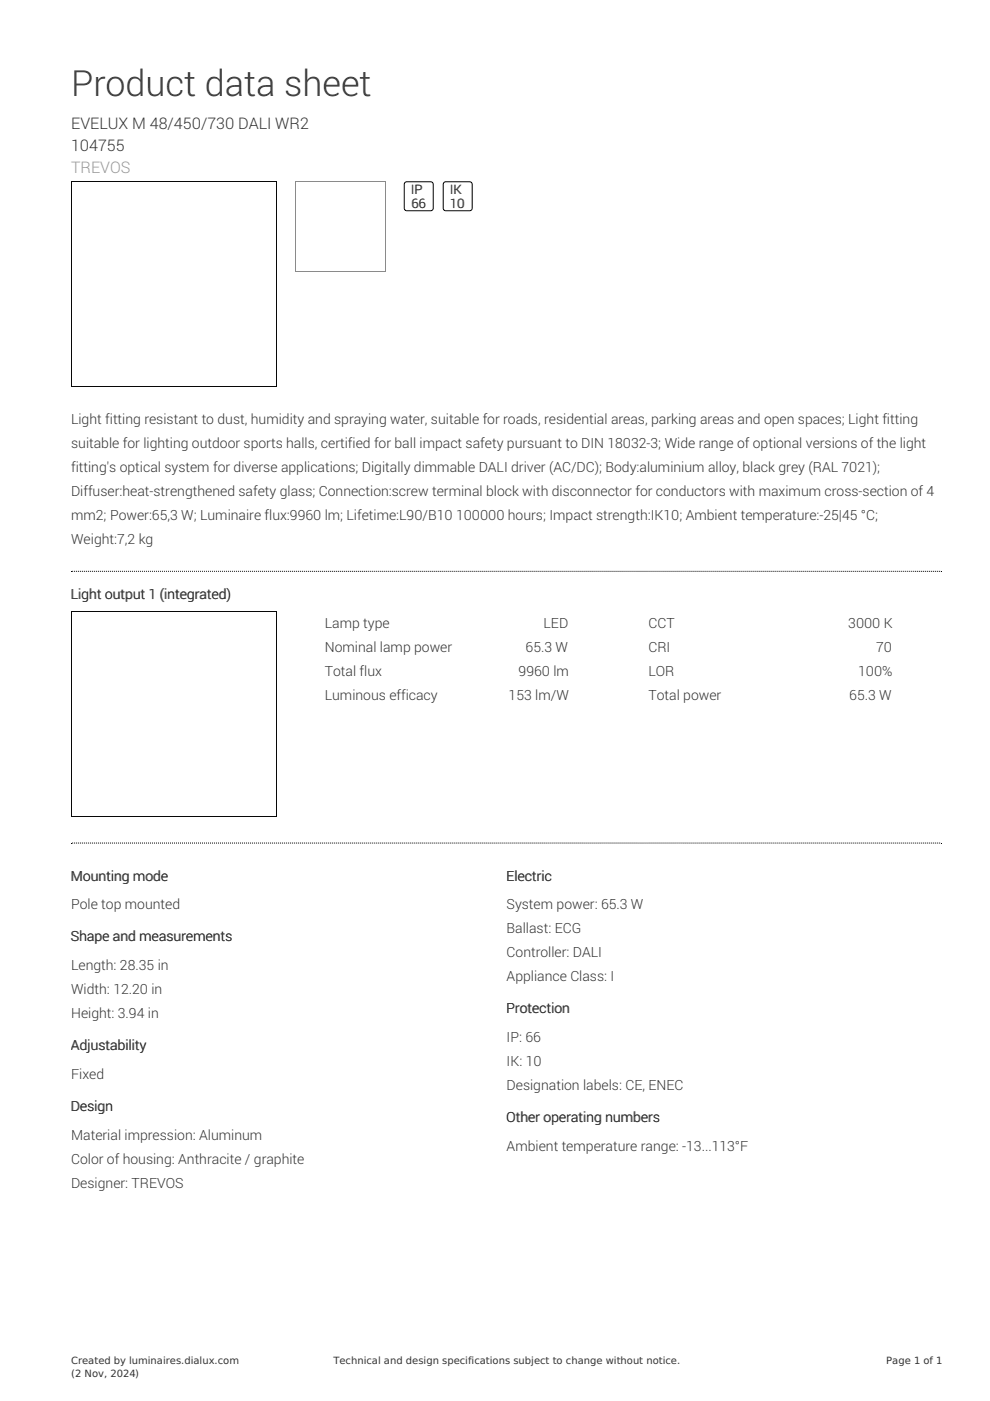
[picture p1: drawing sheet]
<svg xmlns="http://www.w3.org/2000/svg" width="210mm" height="297mm" viewBox="0 0 210 297" stroke-linecap="round" stroke-linejoin="round" font-family="sans-serif">
<defs><g id="words">
<text font-size="7.6" fill="#333" x="15.1" y="20.4">Product data sheet</text>
<g font-size="3.4" fill="#333">
<text x="15.1" y="27.4">EVELUX M 48/450/730 DALI WR2</text>
<text x="15.1" y="32.1">104755</text>
</g>
<text font-size="3.4" fill="#999" x="15.1" y="36.7">TREVOS</text>
<g font-size="3" fill="#333">
<text x="15.1" y="89.9">Light fitting resistant to dust, humidity and spraying water, suitable for roads, residential areas, parking areas and open spaces; Light fitting</text>
<text x="15.1" y="95">suitable for lighting outdoor sports halls, certified for ball impact safety pursuant to DIN 18032-3; Wide range of optional versions of the light</text>
<text x="15.1" y="100.1">fitting's optical system for diverse applications; Digitally dimmable DALI driver (AC/DC); Body:aluminium alloy, black grey (RAL 7021);</text>
<text x="15.1" y="105.1">Diffuser:heat-strengthened safety glass; Connection:screw terminal block with disconnector for conductors with maximum cross-section of 4</text>
<text x="15.1" y="110.2">mm2; Power:65,3 W; Luminaire flux:9960 lm; Lifetime:L90/B10</text>
<text x="96.7" y="110.2">100000 hours; Impact strength:IK10; Ambient temperature:-25|45 °C;</text>
<text x="15.1" y="115.3">Weight:7,2 kg</text>
<text x="15" y="127">Light output 1 (integrated)</text>
<text x="68.9" y="133.1">Lamp type</text>
<text x="115.3" y="133.1">LED</text>
<text x="137.5" y="133.1">CCT</text>
<text x="179.9" y="133.1">3000 K</text>
<text x="68.9" y="138.2">Nominal lamp power</text>
<text x="68.9" y="143.3">Total flux</text>
<text x="110" y="143.3">9960 lm</text>
<text x="111.4" y="138.2">65.3 W</text>
<text x="137.5" y="138.2">CRI</text>
<text x="137.5" y="143.3">LOR</text>
<text x="182" y="143.3">100%</text>
<text x="185.8" y="138.2">70</text>
<text x="68.9" y="148.4">Luminous efficacy</text>
<text x="107.8" y="148.4">153 lm/W</text>
<text x="137.5" y="148.4">Total power</text>
<text x="180.1" y="148.4">65.3 W</text>
<text x="15" y="186.7">Mounting mode</text>
<text x="107.3" y="186.7">Electric</text>
<text x="15.1" y="192.8">Pole top mounted</text>
<text x="107.4" y="192.8">System power: 65.3 W</text>
<text x="107.4" y="197.9">Ballast: ECG</text>
<text x="15" y="199.6">Shape and measurements</text>
<text x="107.4" y="203">Controller: DALI</text>
<text x="15.1" y="205.7">Length: 28.35 in</text>
<text x="107.4" y="208.1">Appliance Class: I</text>
<text x="15.1" y="210.8">Width: 12.20 in</text>
<text x="15.1" y="215.9">Height: 3.94 in</text>
<text x="107.3" y="214.9">Protection</text>
<text x="107.4" y="221">IP: 66</text>
<text x="15" y="222.7">Adjustability</text>
<text x="107.4" y="226.1">IK: 10</text>
<text x="15.1" y="228.8">Fixed</text>
<text x="107.4" y="231.2">Designation labels: CE, ENEC</text>
<text x="15" y="235.6">Design</text>
<text x="107.3" y="237.9">Other operating numbers</text>
<text x="15.1" y="241.8">Material impression: Aluminum</text>
<text x="107.4" y="244.1">Ambient temperature range: -13...113°F</text>
<text x="15.1" y="246.8">Color of housing: Anthracite / graphite</text>
<text x="15.1" y="251.9">Designer: TREVOS</text>
</g>
<g font-size="2.8" fill="#333">
<text x="87.1" y="41.2">IP</text>
<text x="95.3" y="41.2">IK</text>
<text x="87.3" y="44.2">66</text>
<text x="95.5" y="44.2">10</text>
</g>
<g font-size="2.1" fill="#333">
<text x="15.1" y="289.2">Created by luminaires.dialux.com</text>
<text x="15.1" y="291.9">(2 Nov, 2024)</text>
<text x="70.7" y="289.2">Technical and design specifications subject to change without notice.</text>
<text x="187.9" y="289.2">Page 1 of 1</text>
</g>
</g></defs>
<path d="M15.1 121h.2v.2h-.2zM199.5 121h.3v.2h-.3zM15.1 178.6h.2v.2h-.2zM199.5 178.6h.3v.2h-.3z" fill="#000"/>
<path d="M15.3 121.1h184.2M15.3 178.7h184.2" fill="none" stroke="#000" stroke-width=".21" stroke-dasharray=".2 .2" stroke-linecap="butt"/>
<path d="M15.1 38.5h43.6M15.2 38.4v43.7M58.6 38.4v43.7M15.1 82h43.6M15.1 129.6h43.6M15.2 129.5v43.6M58.6 129.5v43.6M15.1 173h43.6" fill="none" stroke="#000" stroke-width=".21"/>
<path d="M62.5 38.5h19.3M62.6 38.4v19.3M81.7 38.4v19.3M62.5 57.6h19.3" fill="none" stroke="#8c8c8c" stroke-width=".21"/>
<g fill="#000">
<path d="M85.8 38.6l.4-.2h5.1a.64 .64 0 0 1 .7 .7v5.1a.64 .64 0 0 1-.7 .6h-5.1a.64 .64 0 0 1-.6-.6v-5.1zM85.9 38.9l.3-.3 5.3 .1 .2 .4v5.3l-.4 .2-5.3-.1-.2-.3z" fill-rule="evenodd"/>
<path d="M94.1 38.6l.4-.2h5.1a.64 .64 0 0 1 .6 .7v5.1a.64 .64 0 0 1-.6 .6h-5.1a.64 .64 0 0 1-.6-.6v-5.1zM94.3 38.7l5.3-.1 .4 .3v5.3l-.2 .3-5.3 .1-.4-.2v-5.3z" fill-rule="evenodd"/>
</g>
<use href="#words"/>
</svg>
